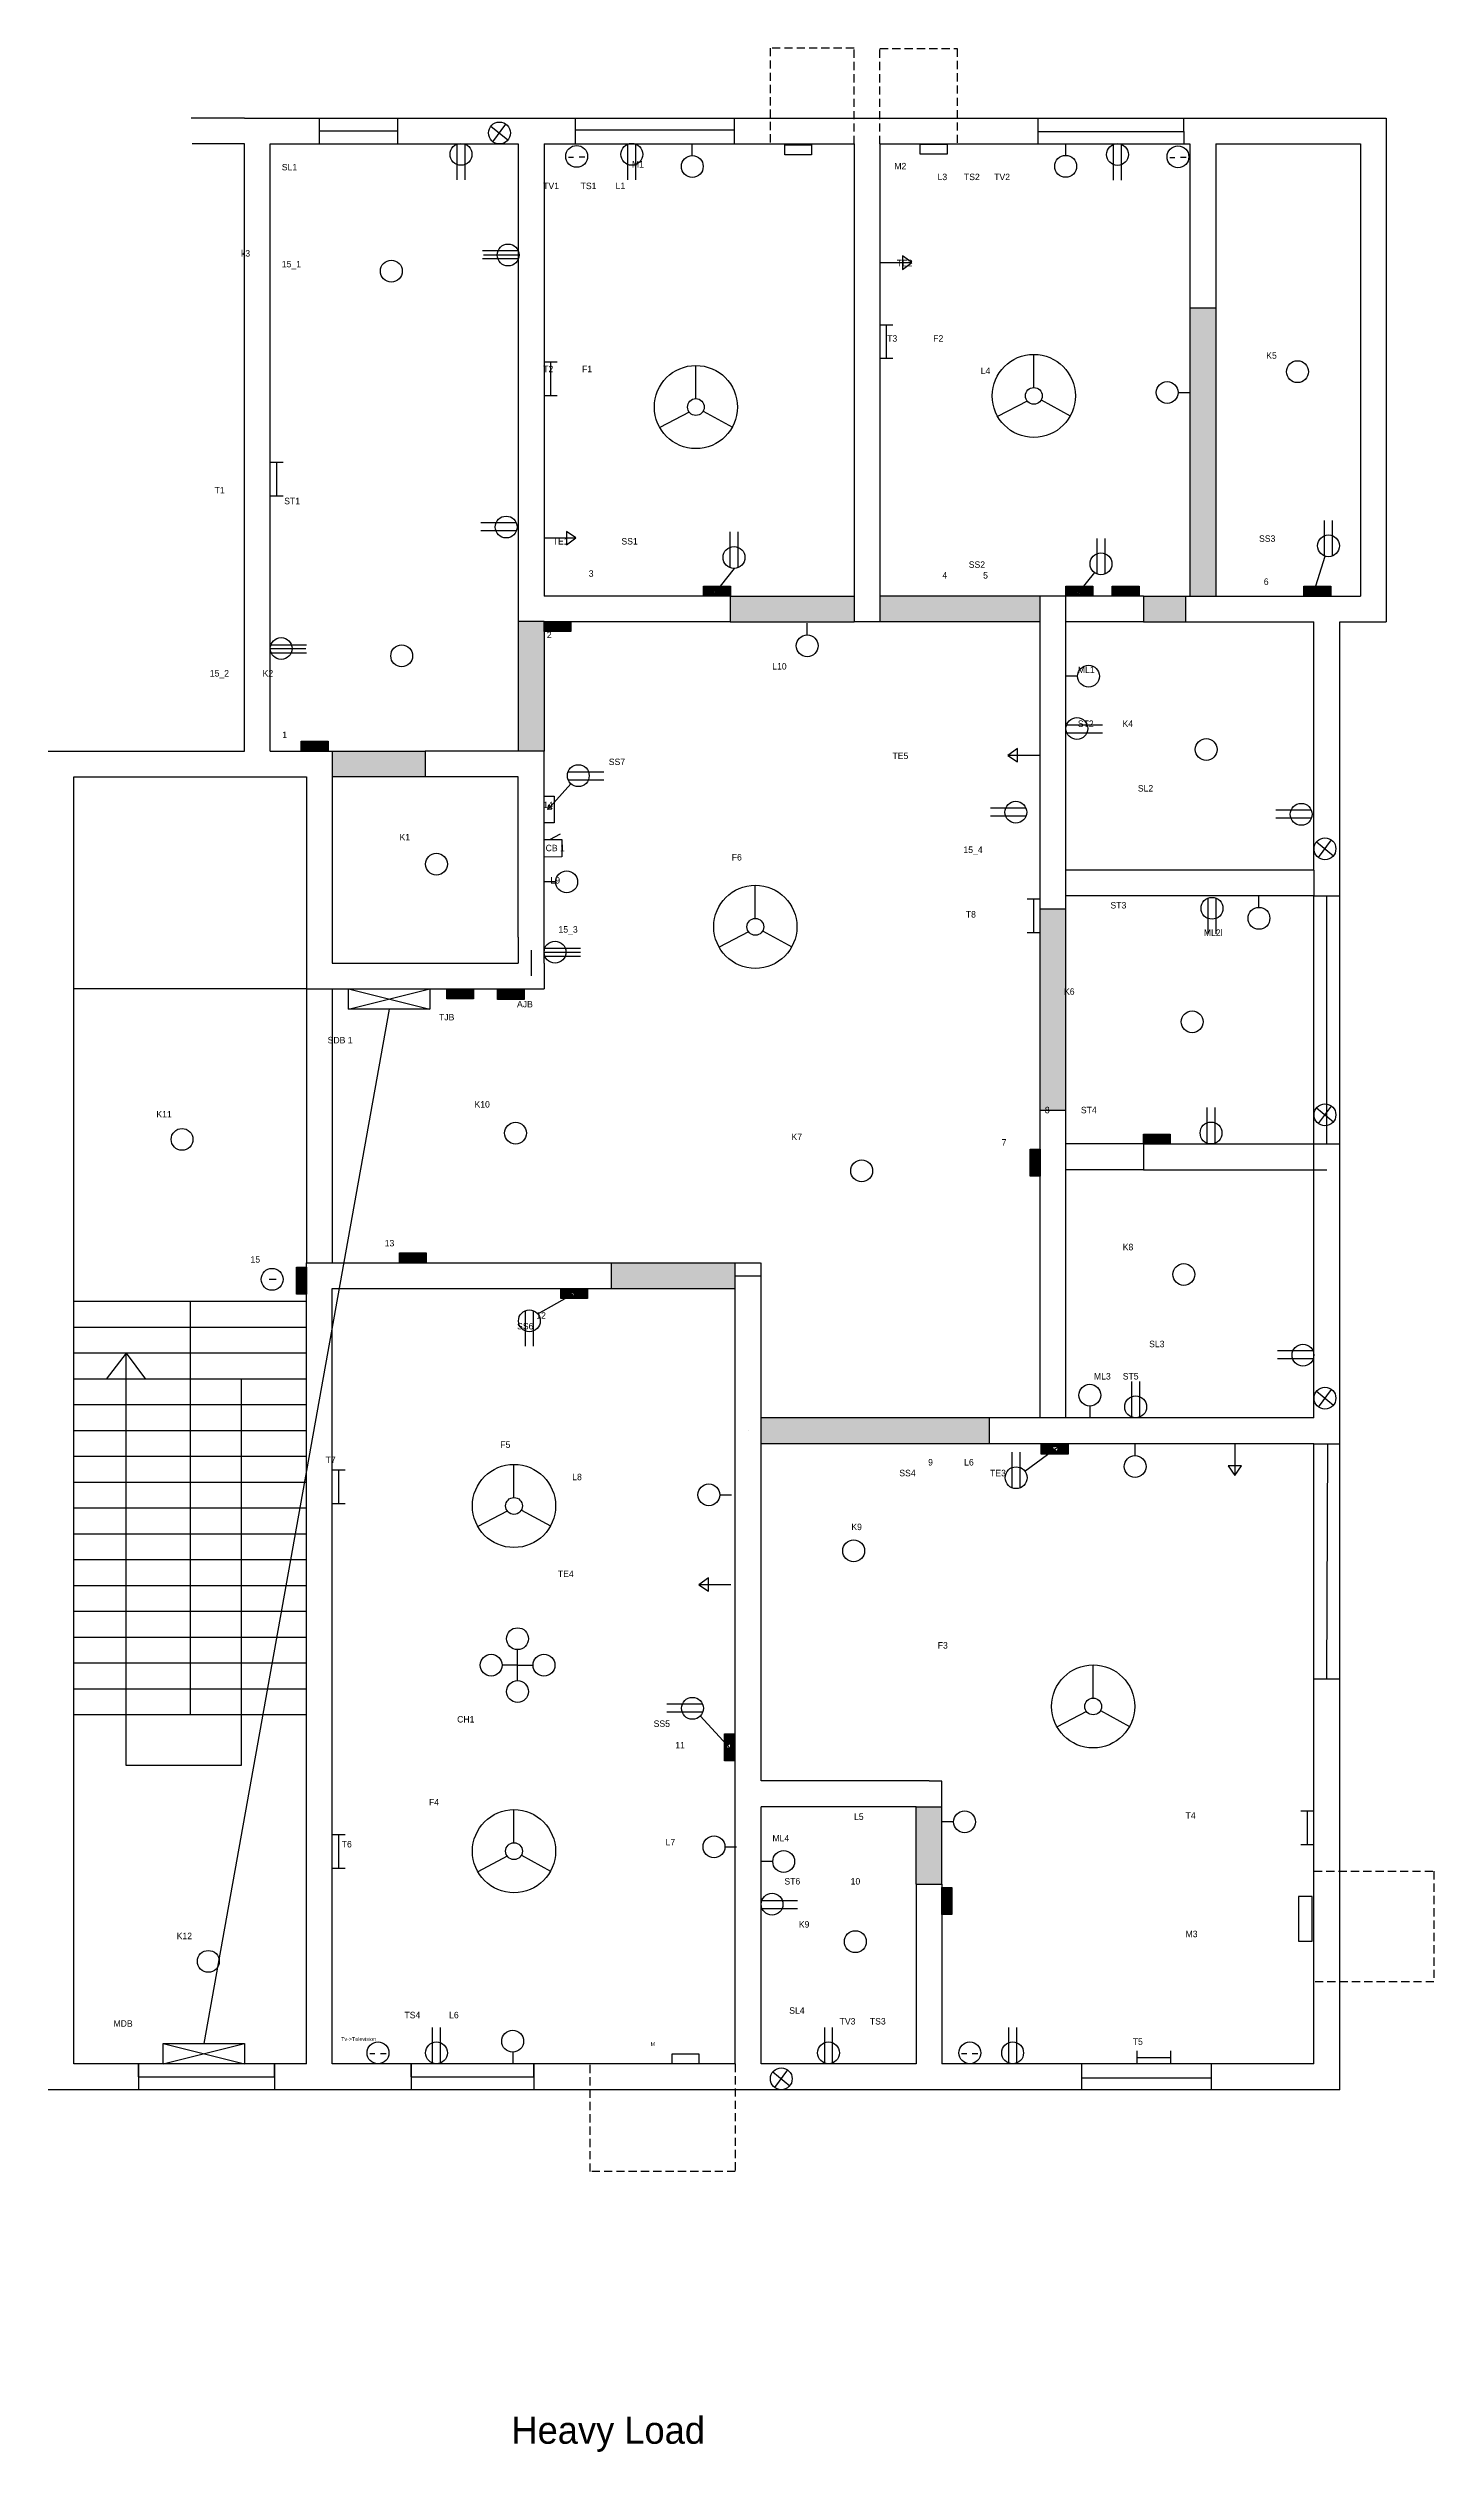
# Model space of a CAD drawing. Header units: inches. Extents: x 1860 to 11603, y -2530 to 624.
# Drawn here: x 11066 to 11603, y -2472 to -1542 of the extents above; entities that cross this region are included whole.
import ezdxf

# ---------------------------------------------------------------- set-up
doc = ezdxf.new("R2010")
doc.units = ezdxf.units.IN
doc.linetypes.add('ACAD_ISO02W100', pattern=[15, 12, -3])
doc.linetypes.add('HIDDEN2', pattern=[4.7625, 3.175, -1.5875])

msp = doc.modelspace()

# ---------------------------------------------------------------- texts
at = {"attachment_point": 1}
for s, insert, char_height, width in [('\\P\\P\\P\\P\\P\\P                                               SL1\\P\\P\\P\\P\\P\\P\\P\\P                              k3         \\P                                               15_1\\P\\P\\P\\P\\P\\P\\P\\P\\P\\P\\P\\P\\P\\P\\P\\P\\P\\P\\P\\P\\P                   T1             \\P                                                ST1\\P\\P\\P\\P\\P\\P\\P\\P\\P\\P\\P\\P\\P\\P\\P\\P                 15_2              K2 ', (11112.92, -1561.5), 2.5, 149.609), ('\\P\\P                                          \\P                                       \\P                                          M1\\P \\P     TV1         TS1        L1\\P\\P\\P\\P\\P\\P\\P\\P\\P\\P\\P\\P\\P\\P\\P\\P\\P     T2            F1\\P\\P\\P\\P\\P\\P\\P\\P\\P\\P\\P\\P\\P\\P\\P\\P         TE1                      SS1\\P\\P\\P                        3                       ', (11253.1, -1568.75), 2.5, 147.9171), ('\\P\\P\\P      M2                    \\P                        L3       TS2      TV2\\P\\P\\P\\P\\P\\P\\P\\P       TE2 \\P\\P\\P\\P\\P\\P\\P   T3               F2                  \\P\\P\\P                                          L4\\P\\P\\P\\P\\P\\P\\P\\P\\P\\P\\P\\P\\P\\P\\P\\P\\P\\P                                     SS2\\P                          4               5        \\P                                 ', (11388.1, -1573.6), 2.5, 123.3176), ('\\P\\P\\P       K5\\P\\P\\P\\P\\P\\P\\P\\P\\P\\P\\P\\P\\P\\P\\P\\P\\P    SS3\\P\\P\\P\\P      6', (11531.11, -1646.89), 2.5, 52.989), ('\\P\\P  2', (11257.29, -1759.17), 2.5, 18.4241), ('\\P\\PL10', (11346.4, -1771.33), 2.5, 35.6355), ('\\P\\P\\P\\P\\P        ML1\\P\\P\\P\\P\\P        ST2            K4\\P\\P\\P\\P\\P                               \\P                                 SL2', (11457.26, -1760.2), 2.5, 106.247), ('\\P\\P\\P     1\\P ', (11152.1, -1793.7), 2.5, 64.8316), ('^I^I^ISS7\\P\\P\\P   \\P     14  \\P\\P\\P\\P      CB 1                \\P                                                                                                             \\P\\P        L9                     \\P\\P\\P\\P\\P\\P     \\P^I', (11253.13, -1816.64), 2.5, 103.4976), ('\\P\\P\\P      \\P                      TE5', (11372.51, -1797.63), 2.5, 87.5962), ('\\P\\P      K1', (11196.57, -1837.44), 2.5, 42.6454), ('           15_4  \\P\\P\\P\\P\\P\\P            T8', (11410.19, -1850.65), 2.5, 39.9137), (' ^I^IF6', (11310.73, -1853.58), 2.5, 77.7953), ('      15_3', (11258.1, -1881.48), 2.5, 49.1586), ('\\P  \\P\\P\\P         ML2l\\P      ', (11505.12, -1866.08), 2.5, 75.4403), ('            \\P                      \\P                              K6\\P\\P\\P\\P\\P\\P\\P\\P\\P\\P\\P                      8             ST4\\P\\P\\P    7', (11431.49, -1897.22), 2.5, 106.7222), ('\\P\\P\\PTJB', (11217.42, -1902.93), 2.5, 17.3648), ('\\P\\P^IAJB', (11237.61, -1902.06), 2.5, 91.8165), ('\\P\\P\\P\\P\\P\\P    SDB 1', (11170.6, -1899.32), 2.5, 42.7574), ('K11', (11108.03, -1953.01), 2.5, 24.5441), ('   K10', (11228.37, -1949.18), 2.5, 30.0378), ('\\P\\P                 K7\\P                ', (11338.07, -1953.44), 2.5, 66.3726), ('       \\P\\P        15', (11137.03, -2000.86), 2.5, 33.4413), ('13', (11196.41, -2002.91), 2.5, 22.4255), ('            K8\\P\\P\\P\\P\\P\\P\\P\\P\\P                       SL3\\P\\P\\PML3     ST5\\P\\P\\P   ', (11470.93, -2004.41), 2.5, 85.1698), ('\\P\\P\\P\\P               12\\P       SS6\\P\\P\\P\\P\\P\\P\\P\\P\\P\\P\\PF5                          \\P\\P\\P                              L8\\P\\P\\P\\P\\P\\P\\P\\P\\P                        TE4', (11241.14, -2014.2), 2.5, 90.9619), ('        T7 ', (11166.1, -2086.75), 2.5, 29.7264), ('                                   \\P                                       \\P\\P\\P\\P\\P\\P\\P                                 9             L6       \\P                     SS4                               TE3\\P\\P\\P\\P\\P K9\\P\\P \\P\\P\\P\\P\\P  \\P\\P\\P\\P                                     F3         ', (11376.09, -2054.36), 2.5, 156.7171), ('\\P\\P            CH1', (11213.3, -2178.83), 2.5, 72.3858), ('\\P\\PSS5\\P \\P         11\\P\\P\\P\\P\\P\\P\\P\\P\\P     L7', (11300.5, -2180.52), 2.5, 41.6083), ('\\PF4', (11213.55, -2215.03), 2.5, 52.8807), ('\\P\\P                                  L5\\P\\PML4\\P        \\P\\P\\P     ST6                     10\\P\\P\\P\\P           K9\\P\\P\\P\\P\\P\\P\\P\\P       SL4              \\P                            TV3      TS3', (11346.48, -2216.51), 2.5, 109.5858), ('\\P                        T4\\P\\P\\P\\P\\P\\P\\P\\P\\P\\P\\P                        M3\\P\\P\\P\\P\\P\\P\\P\\P\\P\\P  T5', (11484.1, -2220.22), 2.5, 76.865), ('\\P\\P  T6', (11177.91, -2227.16), 2.5, 20.9086), ('K12', (11115.88, -2271.01), 2.5, 28.542), ('\\P\\P              MDB', (11078.42, -2296.56), 2.5, 87.6887), ('TS4            L6', (11204.05, -2301.62), 2.5, 63.2774), ('\\P\\P\\P      Tv->Television', (11176.1, -2303.92), 1.5, 45.8141), ('       \\P    \\P          M', (11293.58, -2308.31), 1.5, 38.5205)]:
    msp.add_mtext(s, dxfattribs=dict(at, insert=insert, char_height=char_height, width=width))
at = {"linetype": 'HIDDEN2', "insert": (11463.39, -1872.14), "char_height": 2.5, "width": 66.2106, "attachment_point": 1}
msp.add_mtext('               ST3', dxfattribs=at)
at = {"color": 1, "insert": (11245.45, -2458.27), "char_height": 10.5, "width": 466.7062, "attachment_point": 1}
msp.add_mtext('Heavy Load', dxfattribs=at)

# ---------------------------------------------------------------- hatches: boundary and pattern name
at = {"linetype": 'HIDDEN2'}
for points in [[(11518.1, -1705.75), (11518.1, -1642.25), (11508.1, -1642.25), (11508.1, -1705.75), (11508.1, -1753.75), (11518.1, -1753.75)], [(11506.34, -1753.75), (11490.1, -1753.75), (11490.1, -1763.75), (11506.34, -1763.75)], [(11430.42, -2071.75), (11390.1, -2071.75), (11342.1, -2071.75), (11342.1, -2081.75), (11390.1, -2081.75), (11430.42, -2081.75)]]:
    msp.add_hatch(color=2, dxfattribs=at).paths.add_polyline_path(points)
for color, points in [(5, [(11330.21, -1749.92), (11326.14, -1749.92), (11324.53, -1751.96), (11325.26, -1752.44), (11323.74, -1752.94), (11323.74, -1751.44), (11324.53, -1751.96), (11326.14, -1749.92), (11319.84, -1749.92), (11319.84, -1753.75), (11330.21, -1753.75)]), (2, [(11378.1, -1753.75), (11330.1, -1753.75), (11330.1, -1763.75), (11378.1, -1763.75)]), (2, [(11450.1, -1753.75), (11436.1, -1753.75), (11388.1, -1753.75), (11388.1, -1763.75), (11436.1, -1763.75), (11450.1, -1763.75)]), (5, [(11470.48, -1749.92), (11466.88, -1749.92), (11465.16, -1752.05), (11466.04, -1752.76), (11464.18, -1753.25), (11464.52, -1751.52), (11465.16, -1752.05), (11466.88, -1749.92), (11460.1, -1749.92), (11460.1, -1753.75), (11470.48, -1753.75)]), (5, [(11488.4, -1749.92), (11478.03, -1749.92), (11478.03, -1753.75), (11488.4, -1753.75)]), (5, [(11562.59, -1749.92), (11556.73, -1749.92), (11556.31, -1751.25), (11556.6, -1751.35), (11556.13, -1751.79), (11556.04, -1751.16), (11556.31, -1751.25), (11556.73, -1749.92), (11552.22, -1749.92), (11552.22, -1753.75), (11562.59, -1753.75)]), (2, [(11258.1, -1777.75), (11258.1, -1763.75), (11258.1, -1763.57), (11248.1, -1763.57), (11248.1, -1763.75), (11248.1, -1777.75), (11248.1, -1813.75), (11258.1, -1813.75)]), (5, [(11268.48, -1763.75), (11258.1, -1763.75), (11258.1, -1767.4), (11268.48, -1767.4)]), (5, [(11174.48, -1809.92), (11164.1, -1809.92), (11164.1, -1813.75), (11174.48, -1813.75)]), (2, [(11212.1, -1813.75), (11176.1, -1813.75), (11176.1, -1823.75), (11212.1, -1823.75)]), (2, [(11460.1, -1874.84), (11450.1, -1874.84), (11450.1, -1917.75), (11450.1, -1952.73), (11460.1, -1952.73), (11460.1, -1917.75)]), (5, [(11230.82, -1905.75), (11220.45, -1905.75), (11220.45, -1909.58), (11230.82, -1909.58)]), (4, [(11250.41, -1906.04), (11240.04, -1906.04), (11240.04, -1909.87), (11250.41, -1909.87)]), (5, [(11500.48, -1961.92), (11490.1, -1961.92), (11490.1, -1965.75), (11500.48, -1965.75)]), (5, [(11450.1, -1967.83), (11446.27, -1967.83), (11446.27, -1978.21), (11450.1, -1978.21)]), (5, [(11212.47, -2007.92), (11202.1, -2007.92), (11202.1, -2011.75), (11212.47, -2011.75)]), (5, [(11166.1, -2013.47), (11162.29, -2013.47), (11162.29, -2023.84), (11166.1, -2023.84)]), (2, [(11332.1, -2016.75), (11332.1, -2011.75), (11284.1, -2011.75), (11284.1, -2021.75), (11332.1, -2021.75)]), (5, [(11274.91, -2021.75), (11264.54, -2021.75), (11264.54, -2025.53), (11266.22, -2025.53), (11268.87, -2024.04), (11268.29, -2023.46), (11270.36, -2023.2), (11269.58, -2024.76), (11268.87, -2024.04), (11266.22, -2025.53), (11274.91, -2025.53)]), (5, [(11460.92, -2081.98), (11450.55, -2081.98), (11450.55, -2085.81), (11453.1, -2085.81), (11455.61, -2083.98), (11454.54, -2083.22), (11457.36, -2082.7), (11456.84, -2084.86), (11455.61, -2083.98), (11453.1, -2085.81), (11460.92, -2085.81)]), (5, [(11331.8, -2194.07), (11327.97, -2194.07), (11327.97, -2197.37), (11329.12, -2198.62), (11330.41, -2197.43), (11330.41, -2200.02), (11328.43, -2199.26), (11329.12, -2198.62), (11327.97, -2197.37), (11327.97, -2204.44), (11331.8, -2204.44)]), (2, [(11412.1, -2222.26), (11402.1, -2222.26), (11402.1, -2252.26), (11412.1, -2252.26)]), (5, [(11415.94, -2253.55), (11412.1, -2253.55), (11412.1, -2263.92), (11415.94, -2263.92)])]:
    msp.add_hatch(color=color).paths.add_polyline_path(points)

# ---------------------------------------------------------------- linework, layer by layer
for p, q in [((11378.1, -1541.67), (11345.55, -1541.67)), ((11345.55, -1541.67), (11345.55, -1578.75)), ((11378.1, -1578.75), (11378.1, -1541.67)), ((11388.1, -1578.75), (11388.1, -1541.85)), ((11388.1, -1541.85), (11418.03, -1541.85)), ((11418.03, -1541.85), (11418.03, -1578.75)), ((11556.1, -2247.25), (11602.53, -2247.25)), ((11602.53, -2247.25), (11602.53, -2290.04)), ((11602.53, -2290.04), (11556.1, -2290.04)), ((11275.89, -2363.46), (11275.89, -2321.75)), ((11332.1, -2321.75), (11332.1, -2363.46)), ((11332.1, -2363.46), (11275.89, -2363.46))]:
    msp.add_line(p, q, dxfattribs=at)
for p, q in [((11142.1, -1568.75), (11121.54, -1568.75)), ((11142.1, -1568.75), (11171.1, -1568.75)), ((11171.1, -1568.75), (11253.1, -1568.75)), ((11237.54, -1571.84), (11244.09, -1577.2)), ((11238.31, -1577.93), (11243.32, -1571.11)), ((11253.1, -1568.75), (11383.1, -1568.75)), ((11383.1, -1568.75), (11513.1, -1568.75)), ((11383.1, -1568.75), (11513.1, -1568.75)), ((11513.1, -1568.75), (11584.1, -1568.75)), ((11584.1, -1568.75), (11584.1, -1763.75)), ((11142.1, -1578.75), (11121.92, -1578.75)), ((11142.1, -1813.75), (11142.1, -1578.75)), ((11152.1, -1813.75), (11152.1, -1578.75)), ((11152.1, -1578.75), (11171.1, -1578.75)), ((11171.1, -1578.75), (11248.1, -1578.75)), ((11224.32, -1578.89), (11224.32, -1592.66)), ((11227.41, -1578.84), (11227.41, -1592.66)), ((11248.1, -1578.75), (11248.1, -1763.75)), ((11258.1, -1578.75), (11378.1, -1578.75)), ((11258.1, -1578.75), (11258.1, -1753.75)), ((11258.1, -1578.75), (11258.1, -1753.75)), ((11290.43, -1578.88), (11290.43, -1592.64)), ((11293.52, -1578.83), (11293.52, -1592.64)), ((11315.46, -1583.25), (11315.46, -1578.73)), ((11378.1, -1578.75), (11378.1, -1763.75)), ((11388.1, -1578.75), (11508.1, -1578.75)), ((11388.1, -1578.75), (11388.1, -1763.75)), ((11459.99, -1583.22), (11459.99, -1578.7)), ((11478.43, -1578.96), (11478.43, -1592.73)), ((11481.52, -1578.91), (11481.52, -1592.73)), ((11508.1, -1578.75), (11508.1, -1705.75)), ((11518.1, -1578.75), (11574.1, -1578.75)), ((11518.1, -1578.75), (11518.1, -1705.75)), ((11574.1, -1578.75), (11574.1, -1753.75)), ((11267.53, -1583.84), (11269.54, -1583.84)), ((11271.66, -1583.76), (11273.86, -1583.76)), ((11500.25, -1583.99), (11502.26, -1583.99)), ((11504.38, -1583.91), (11506.58, -1583.91)), ((11248.08, -1620.15), (11234.31, -1620.15)), ((11248.13, -1623.24), (11234.31, -1623.24)), ((11248.39, -1621.76), (11234.69, -1621.76)), ((11388.1, -1624.6), (11400.44, -1624.6)), ((11400.44, -1624.6), (11396.77, -1622.13)), ((11396.77, -1622.13), (11396.77, -1627.3)), ((11396.77, -1627.3), (11400.44, -1624.6)), ((11508.1, -1642.25), (11518.1, -1642.25)), ((11388.1, -1648.73), (11393.1, -1648.73)), ((11390.54, -1648.73), (11390.54, -1661.73)), ((11258.1, -1663.13), (11263.1, -1663.13)), ((11260.54, -1663.13), (11260.54, -1676.14)), ((11316.86, -1677.34), (11316.86, -1664.5)), ((11388.1, -1661.73), (11393.1, -1661.73)), ((11447.64, -1673.03), (11447.64, -1660.19)), ((11258.1, -1676.14), (11263.1, -1676.14)), ((11314.27, -1682.56), (11302.86, -1688.52)), ((11319.71, -1682.17), (11330.98, -1688.32)), ((11445.04, -1678.25), (11433.63, -1684.21)), ((11450.48, -1677.86), (11461.75, -1684.01)), ((11503.52, -1674.95), (11508.03, -1674.95)), ((11152.1, -1701.9), (11157.1, -1701.9)), ((11154.54, -1701.9), (11154.54, -1714.91)), ((11508.1, -1705.75), (11508.1, -1753.75)), ((11518.1, -1705.75), (11518.1, -1753.75)), ((11152.1, -1714.91), (11157.1, -1714.91)), ((11247.33, -1725.42), (11233.56, -1725.42)), ((11247.38, -1728.51), (11233.56, -1728.51)), ((11270.44, -1731.18), (11266.77, -1728.7)), ((11266.77, -1728.7), (11266.77, -1733.88)), ((11330.13, -1742.76), (11330.13, -1728.94)), ((11333.22, -1742.71), (11333.22, -1728.94)), ((11560.22, -1738.24), (11560.22, -1724.43)), ((11563.31, -1738.19), (11563.31, -1724.43)), ((11258.1, -1731.18), (11270.44, -1731.18)), ((11266.77, -1733.88), (11270.44, -1731.18)), ((11472.17, -1745.24), (11472.17, -1731.43)), ((11475.26, -1745.19), (11475.26, -1731.43)), ((11556.13, -1751.79), (11560.42, -1738.31)), ((11331.61, -1743.02), (11323.74, -1752.94)), ((11471.13, -1744.67), (11464.18, -1753.25)), ((11330.1, -1753.75), (11258.1, -1753.75)), ((11323.74, -1752.94), (11323.74, -1751.44)), ((11323.74, -1751.44), (11325.26, -1752.44)), ((11325.26, -1752.44), (11323.74, -1752.94)), ((11330.1, -1753.75), (11330.1, -1763.75)), ((11330.1, -1753.75), (11378.1, -1753.75)), ((11436.1, -1753.75), (11388.1, -1753.75)), ((11460.1, -1753.75), (11436.1, -1753.75)), ((11450.1, -1763.75), (11450.1, -1753.75)), ((11460.1, -1864.75), (11460.1, -1753.75)), ((11490.1, -1753.75), (11460.1, -1753.75)), ((11464.18, -1753.25), (11464.52, -1751.52)), ((11466.04, -1752.76), (11464.18, -1753.25)), ((11464.52, -1751.52), (11466.04, -1752.76)), ((11490.1, -1753.75), (11561.1, -1753.75)), ((11490.1, -1753.75), (11561.1, -1753.75)), ((11490.1, -1753.75), (11561.1, -1753.75)), ((11490.1, -1753.75), (11490.1, -1763.75)), ((11506.34, -1753.75), (11506.34, -1763.75)), ((11556.13, -1751.79), (11556.04, -1751.16)), ((11556.04, -1751.16), (11556.6, -1751.35)), ((11556.6, -1751.35), (11556.13, -1751.79)), ((11556.13, -1751.79), (11556.13, -1751.79)), ((11561.1, -1753.75), (11574.1, -1753.75)), ((11258.1, -1763.57), (11248.1, -1763.57)), ((11248.1, -1763.75), (11248.1, -1777.75)), ((11258.1, -1763.75), (11258.1, -1777.75)), ((11330.1, -1763.75), (11258.1, -1763.75)), ((11330.1, -1763.75), (11378.1, -1763.75)), ((11359.95, -1768.75), (11359.95, -1764.23)), ((11436.1, -1763.75), (11388.1, -1763.75)), ((11450.1, -1763.75), (11436.1, -1763.75)), ((11450.1, -1869.75), (11450.1, -1763.75)), ((11490.1, -1763.75), (11460.1, -1763.75)), ((11490.1, -1763.75), (11556.1, -1763.75)), ((11556.1, -1859.75), (11556.1, -1763.75)), ((11566.1, -1864.75), (11566.1, -1763.75)), ((11566.1, -1763.75), (11584.1, -1763.75)), ((11152.1, -1774.06), (11165.82, -1774.06)), ((11152.37, -1772.58), (11166.18, -1772.58)), ((11152.42, -1775.67), (11166.18, -1775.67)), ((11248.1, -1777.75), (11248.1, -1813.75)), ((11258.1, -1777.75), (11258.1, -1813.75)), ((11464.62, -1784.76), (11460.1, -1784.76)), ((11460.37, -1803.54), (11474.18, -1803.54)), ((11066.1, -1813.75), (11142.1, -1813.75)), ((11071.1, -1813.75), (11142.1, -1813.75)), ((11152.1, -1813.75), (11176.1, -1813.75)), ((11176.1, -1813.75), (11176.1, -1885.75)), ((11176.1, -1813.75), (11212.1, -1813.75)), ((11258.1, -1813.75), (11212.1, -1813.75)), ((11212.1, -1813.75), (11212.1, -1823.75)), ((11258.1, -1895.75), (11258.1, -1813.75)), ((11441.31, -1812.69), (11437.65, -1815.39)), ((11441.31, -1817.86), (11441.31, -1812.69)), ((11460.42, -1806.63), (11474.18, -1806.63)), ((11267.36, -1821.76), (11281.18, -1821.76)), ((11449.98, -1815.39), (11437.65, -1815.39)), ((11437.65, -1815.39), (11441.31, -1817.86)), ((11076.1, -1900.75), (11076.1, -1823.75)), ((11076.1, -1823.75), (11147.1, -1823.75)), ((11147.1, -1823.75), (11166.1, -1823.75)), ((11166.1, -1823.75), (11166.1, -1890.75)), ((11212.1, -1823.75), (11176.1, -1823.75)), ((11248.1, -1823.75), (11212.1, -1823.75)), ((11248.1, -1885.75), (11248.1, -1823.75)), ((11268.46, -1826.35), (11259.59, -1836.33)), ((11267.41, -1824.85), (11281.18, -1824.85)), ((11259.59, -1836.33), (11259.93, -1834.52)), ((11261.1, -1836.23), (11259.59, -1836.33)), ((11259.93, -1834.52), (11261.1, -1836.23)), ((11444.59, -1835.79), (11430.83, -1835.79)), ((11444.64, -1838.88), (11430.83, -1838.88)), ((11555.08, -1836.59), (11541.31, -1836.59)), ((11555.12, -1839.68), (11541.31, -1839.68)), ((11258.1, -1847.9), (11264.99, -1847.9)), ((11260.38, -1847.9), (11264.42, -1845.7)), ((11260.38, -1847.9), (11264.61, -1847.9)), ((11264.99, -1847.9), (11264.99, -1854.71)), ((11557.06, -1848.85), (11563.61, -1854.21)), ((11557.83, -1854.94), (11562.84, -1848.12)), ((11264.99, -1854.71), (11258.1, -1854.75)), ((11556.1, -1859.75), (11460.1, -1859.75)), ((11556.1, -1859.75), (11556.1, -1869.75)), ((11262.62, -1864.35), (11258.1, -1864.35)), ((11339.86, -1878.48), (11339.86, -1865.64)), ((11450.1, -1917.75), (11450.1, -1869.75)), ((11460.1, -1869.75), (11460.1, -1864.75)), ((11556.1, -1869.75), (11460.1, -1869.75)), ((11460.1, -1917.75), (11460.1, -1869.75)), ((11534.8, -1874.22), (11534.8, -1869.7)), ((11556.1, -1970.75), (11556.1, -1869.75)), ((11556.1, -1869.75), (11566.1, -1869.75)), ((11561.1, -1965.75), (11561.1, -1869.75)), ((11566.1, -1970.75), (11566.1, -1864.75)), ((11445.03, -1870.92), (11450.02, -1870.92)), ((11447.47, -1870.92), (11447.47, -1883.92)), ((11460.1, -1874.84), (11450.1, -1874.84)), ((11515.03, -1870.65), (11515.03, -1884.41)), ((11518.11, -1870.6), (11518.11, -1884.41)), ((11176.1, -1885.75), (11176.1, -1895.75)), ((11248.1, -1885.75), (11248.1, -1895.75)), ((11337.26, -1883.69), (11325.85, -1889.66)), ((11342.7, -1883.3), (11353.97, -1889.45)), ((11445.03, -1883.92), (11450.02, -1883.92)), ((11166.1, -1890.75), (11166.1, -1927.75)), ((11176.1, -1895.75), (11248.1, -1895.75)), ((11258.1, -1891.52), (11272.24, -1891.52)), ((11258.1, -1895.75), (11258.1, -1905.75)), ((11258.37, -1890.04), (11272.18, -1890.04)), ((11258.42, -1893.13), (11272.18, -1893.13)), ((11076.1, -2016.75), (11076.1, -1900.75)), ((11166.1, -1905.67), (11076.1, -1905.67)), ((11166.1, -1905.67), (11176.1, -1905.75)), ((11176.1, -1905.75), (11258.1, -1905.75)), ((11176.1, -1905.75), (11176.1, -1927.75)), ((11182.45, -1905.75), (11213.93, -1913.61)), ((11182.45, -1913.61), (11213.93, -1905.75)), ((11450.1, -1975.75), (11450.1, -1917.75)), ((11460.1, -1975.75), (11460.1, -1917.75)), ((11166.1, -1927.75), (11166.1, -2011.75)), ((11176.1, -1927.75), (11176.1, -2011.75)), ((11450.1, -1952.73), (11460.1, -1952.73)), ((11514.78, -1965.48), (11514.78, -1951.67)), ((11517.86, -1965.43), (11517.86, -1951.67)), ((11557.06, -1951.8), (11563.61, -1957.17)), ((11557.83, -1957.9), (11562.84, -1951.08)), ((11490.1, -1965.75), (11460.1, -1965.75)), ((11490.1, -1965.75), (11561.1, -1965.75)), ((11490.1, -1965.75), (11490.1, -1975.75)), ((11556.1, -2071.75), (11556.1, -1970.75)), ((11561.1, -1965.75), (11566.1, -1965.75)), ((11566.1, -2076.75), (11566.1, -1970.75)), ((11450.1, -2071.75), (11450.1, -1975.75)), ((11460.1, -2071.75), (11460.1, -1975.75)), ((11490.1, -1975.75), (11460.1, -1975.75)), ((11490.1, -1975.75), (11561.1, -1975.75)), ((11076.1, -2321.75), (11076.1, -2016.75)), ((11151.65, -2018.07), (11154.4, -2018.07)), ((11166.1, -2321.75), (11166.1, -2011.75)), ((11166.1, -2011.75), (11284.1, -2011.75)), ((11284.1, -2011.75), (11284.1, -2021.75)), ((11284.1, -2011.75), (11341.82, -2011.75)), ((11332.1, -2016.75), (11332.1, -2011.75)), ((11332.1, -2321.75), (11332.1, -2016.75)), ((11332.1, -2016.75), (11342.1, -2016.75)), ((11342.1, -2016.75), (11342.1, -2011.75)), ((11342.1, -2212.26), (11342.1, -2016.75)), ((11166.1, -2026.75), (11076.1, -2026.75)), ((11121.1, -2026.75), (11121.1, -2186.75)), ((11176.1, -2321.75), (11176.1, -2021.75)), ((11176.1, -2021.75), (11284.1, -2021.75)), ((11255.64, -2031.5), (11270.36, -2023.2)), ((11270.36, -2023.2), (11268.29, -2023.46)), ((11268.29, -2023.46), (11269.58, -2024.76)), ((11269.58, -2024.76), (11270.36, -2023.2)), ((11284.1, -2021.75), (11332.1, -2021.75)), ((11166.1, -2036.75), (11076.1, -2036.75)), ((11250.8, -2030.31), (11250.8, -2044.08)), ((11253.89, -2030.26), (11253.89, -2044.08)), ((11555.74, -2045.87), (11541.98, -2045.87)), ((11166.1, -2046.75), (11076.1, -2046.75)), ((11096.35, -2046.75), (11088.63, -2056.75)), ((11096.35, -2206.27), (11096.35, -2046.75)), ((11096.35, -2046.75), (11103.88, -2056.75)), ((11555.79, -2048.96), (11541.98, -2048.96)), ((11166.1, -2056.75), (11076.1, -2056.75)), ((11140.85, -2056.75), (11140.85, -2186.75)), ((11485.59, -2071.48), (11485.59, -2057.67)), ((11488.68, -2071.43), (11488.68, -2057.67)), ((11557.06, -2061.47), (11563.61, -2066.83)), ((11557.83, -2067.56), (11562.84, -2060.74)), ((11166.1, -2066.75), (11076.1, -2066.75)), ((11390.1, -2071.75), (11342.1, -2071.75)), ((11455.1, -2071.75), (11390.1, -2071.75)), ((11430.42, -2071.75), (11430.42, -2081.75)), ((11556.1, -2071.75), (11455.1, -2071.75)), ((11556.1, -2071.75), (11460.1, -2071.75)), ((11469.32, -2067.23), (11469.32, -2071.75)), ((11166.1, -2076.75), (11076.1, -2076.75)), ((11337.1, -2076.75), (11337.1, -2076.75)), ((11390.1, -2081.75), (11342.1, -2081.75)), ((11455.1, -2081.75), (11390.1, -2081.75)), ((11444.16, -2092.36), (11457.36, -2082.7)), ((11457.36, -2082.7), (11454.54, -2083.22)), ((11454.54, -2083.22), (11456.84, -2084.86)), ((11556.1, -2081.75), (11455.1, -2081.75)), ((11456.84, -2084.86), (11457.36, -2082.7)), ((11486.85, -2086.37), (11486.85, -2081.85)), ((11525.52, -2081.71), (11525.52, -2094.04)), ((11556.1, -2172.75), (11556.1, -2081.75)), ((11566.1, -2172.75), (11566.1, -2076.75)), ((11166.1, -2086.75), (11076.1, -2086.75)), ((11176.1, -2091.88), (11181.1, -2091.88)), ((11178.54, -2091.88), (11178.54, -2104.88)), ((11246.45, -2102.6), (11246.45, -2089.76)), ((11439.32, -2098.89), (11439.32, -2085.08)), ((11442.41, -2098.84), (11442.41, -2085.08)), ((11527.99, -2090.38), (11522.82, -2090.38)), ((11522.82, -2090.38), (11525.52, -2094.04)), ((11525.52, -2094.04), (11527.99, -2090.38)), ((11166.1, -2096.75), (11076.1, -2096.75)), ((11326.09, -2101.56), (11330.61, -2101.56)), ((11166.1, -2106.75), (11076.1, -2106.75)), ((11176.1, -2104.88), (11181.1, -2104.88)), ((11243.85, -2107.81), (11232.44, -2113.78)), ((11249.29, -2107.42), (11260.56, -2113.57)), ((11166.1, -2116.75), (11076.1, -2116.75)), ((11166.1, -2126.75), (11076.1, -2126.75)), ((11166.1, -2136.75), (11076.1, -2136.75)), ((11321.72, -2133.7), (11318.05, -2136.4)), ((11330.38, -2136.4), (11318.05, -2136.4)), ((11318.05, -2136.4), (11321.72, -2138.87)), ((11321.72, -2138.87), (11321.72, -2133.7)), ((11166.1, -2146.75), (11076.1, -2146.75)), ((11166.1, -2156.75), (11076.1, -2156.75)), ((11166.1, -2166.75), (11076.1, -2166.75)), ((11247.83, -2167.46), (11241.83, -2167.46)), ((11247.83, -2173.46), (11247.83, -2161.46)), ((11247.83, -2167.46), (11253.83, -2167.46)), ((11470.63, -2180.18), (11470.63, -2167.34)), ((11166.1, -2176.75), (11076.1, -2176.75)), ((11556.1, -2321.75), (11556.1, -2172.75)), ((11566.1, -2331.75), (11566.1, -2172.75)), ((11319.43, -2182.56), (11305.67, -2182.56)), ((11319.48, -2185.65), (11305.67, -2185.65)), ((11468.03, -2185.39), (11456.63, -2191.36)), ((11473.48, -2185), (11484.75, -2191.15)), ((11166.1, -2186.75), (11076.1, -2186.75)), ((11140.85, -2186.75), (11140.85, -2206.27)), ((11318.54, -2187.13), (11330.41, -2200.02)), ((11330.41, -2197.43), (11328.43, -2199.26)), ((11328.43, -2199.26), (11330.41, -2200.02)), ((11330.41, -2200.02), (11330.41, -2197.43)), ((11140.85, -2206.27), (11096.35, -2206.27)), ((11407.1, -2212.26), (11342.1, -2212.26)), ((11407.1, -2212.26), (11412.1, -2212.26)), ((11412.1, -2252.26), (11412.1, -2212.42)), ((11342.1, -2321.75), (11342.1, -2222.26)), ((11402.1, -2222.26), (11342.1, -2222.26)), ((11402.1, -2252.26), (11402.1, -2222.26)), ((11402.1, -2222.26), (11412.1, -2222.26)), ((11246.45, -2236.21), (11246.45, -2223.37)), ((11416.62, -2228.11), (11412.1, -2228.11)), ((11551.02, -2223.87), (11556.02, -2223.87)), ((11553.46, -2223.87), (11553.46, -2236.88)), ((11176.1, -2233.02), (11181.1, -2233.02)), ((11178.54, -2233.02), (11178.54, -2246.03)), ((11243.85, -2241.42), (11232.44, -2247.39)), ((11249.29, -2241.03), (11260.56, -2247.19)), ((11328.11, -2237.78), (11332.62, -2237.78)), ((11551.02, -2236.88), (11556.02, -2236.88)), ((11176.1, -2246.03), (11181.1, -2246.03)), ((11346.62, -2243.45), (11342.1, -2243.45)), ((11342.37, -2258.5), (11356.18, -2258.5)), ((11402.1, -2252.26), (11402.1, -2321.75)), ((11402.1, -2252.26), (11412.1, -2252.26)), ((11412.1, -2252.26), (11412.1, -2321.75)), ((11342.42, -2261.59), (11356.18, -2261.59)), ((11110.7, -2313.89), (11142.18, -2321.75)), ((11110.7, -2321.75), (11142.18, -2313.89)), ((11214.95, -2321.48), (11214.95, -2307.67)), ((11218.04, -2321.43), (11218.04, -2307.67)), ((11366.71, -2321.48), (11366.71, -2307.67)), ((11369.79, -2321.43), (11369.79, -2307.67)), ((11437.97, -2321.48), (11437.97, -2307.67)), ((11441.06, -2321.43), (11441.06, -2307.67)), ((11166.1, -2321.75), (11076.1, -2321.75)), ((11101.16, -2326.75), (11101.16, -2321.75)), ((11101.16, -2321.75), (11101.16, -2331.75)), ((11153.76, -2326.75), (11153.76, -2321.75)), ((11153.76, -2321.75), (11153.76, -2331.75)), ((11332.1, -2321.75), (11176.1, -2321.75)), ((11190.63, -2317.77), (11192.64, -2317.77)), ((11194.77, -2317.69), (11196.97, -2317.69)), ((11245.95, -2317.23), (11245.95, -2321.75)), ((11402.1, -2321.75), (11342.1, -2321.75)), ((11346.63, -2324.84), (11353.17, -2330.2)), ((11347.4, -2330.93), (11352.41, -2324.11)), ((11556.1, -2321.75), (11412.1, -2321.75)), ((11419.7, -2317.77), (11421.72, -2317.77)), ((11423.84, -2317.69), (11426.04, -2317.69)), ((11487.66, -2321.75), (11487.66, -2316.76)), ((11487.66, -2319.32), (11500.66, -2319.32)), ((11500.66, -2321.75), (11500.66, -2316.76)), ((11171.1, -2331.75), (11066.1, -2331.75)), ((11101.16, -2326.75), (11153.76, -2326.75)), ((11337.1, -2331.75), (11171.1, -2331.75)), ((11407.1, -2331.75), (11337.1, -2331.75)), ((11566.1, -2331.75), (11407.1, -2331.75))]:
    msp.add_line(p, q)
at = {"color": 3}
for p, q in [((11171.1, -1568.75), (11171.1, -1578.75)), ((11201.35, -1568.75), (11201.35, -1578.75)), ((11270.23, -1578.75), (11270.23, -1568.75)), ((11331.7, -1568.75), (11331.7, -1578.75)), ((11449.29, -1578.75), (11449.29, -1568.75)), ((11505.77, -1573.97), (11505.77, -1568.75)), ((11171.1, -1573.75), (11201.35, -1573.75)), ((11270.45, -1573.25), (11331.7, -1573.25)), ((11449.21, -1573.97), (11505.77, -1573.97)), ((11505.77, -1573.97), (11505.77, -1578.75)), ((11556.1, -2081.75), (11566.1, -2081.75)), ((11561.1, -2172.75), (11561.48, -2081.78)), ((11556.1, -2172.75), (11566.1, -2172.75)), ((11206.67, -2326.75), (11206.67, -2321.75)), ((11206.67, -2321.75), (11206.67, -2331.75)), ((11254.1, -2326.75), (11254.1, -2321.75)), ((11254.1, -2321.75), (11254.1, -2331.75)), ((11466.2, -2331.75), (11466.2, -2321.75)), ((11516.32, -2321.75), (11516.32, -2331.75)), ((11206.67, -2326.75), (11254.1, -2326.75)), ((11516.02, -2327.27), (11466.39, -2327.27))]:
    msp.add_line(p, q, dxfattribs=at)
at = {"linetype": 'ACAD_ISO02W100'}
for p, q in [((11388.1, -1763.75), (11378.1, -1763.75)), ((11253.1, -1890.75), (11253.1, -1900.75))]:
    msp.add_line(p, q, dxfattribs=at)
at = {"color": 1}
msp.add_line((11198.19, -1913.61), (11126.44, -2313.89), dxfattribs=at)
for points in [[(11351.27, -1579.12), (11361.64, -1579.12), (11361.64, -1582.96), (11351.27, -1582.96)], [(11403.72, -1578.88), (11414.09, -1578.88), (11414.09, -1582.72), (11403.72, -1582.72)], [(11319.84, -1749.92), (11330.21, -1749.92), (11330.21, -1753.75), (11319.84, -1753.75)], [(11460.1, -1749.92), (11470.48, -1749.92), (11470.48, -1753.75), (11460.1, -1753.75)], [(11478.03, -1749.92), (11488.4, -1749.92), (11488.4, -1753.75), (11478.03, -1753.75)], [(11552.22, -1749.92), (11562.59, -1749.92), (11562.59, -1753.75), (11552.22, -1753.75)], [(11258.1, -1763.57), (11268.48, -1763.57), (11268.48, -1767.4), (11258.1, -1767.4)], [(11164.1, -1809.92), (11174.48, -1809.92), (11174.48, -1813.75), (11164.1, -1813.75)], [(11261.94, -1831.14), (11261.94, -1841.51), (11258.1, -1841.51), (11258.1, -1831.14)], [(11182.45, -1905.75), (11213.93, -1905.75), (11213.93, -1913.61), (11182.45, -1913.61)], [(11220.45, -1905.75), (11230.82, -1905.75), (11230.82, -1909.58), (11220.45, -1909.58)], [(11240.04, -1906.04), (11250.41, -1906.04), (11250.41, -1909.87), (11240.04, -1909.87)], [(11490.1, -1961.92), (11500.48, -1961.92), (11500.48, -1965.75), (11490.1, -1965.75)], [(11450.1, -1967.83), (11450.1, -1978.21), (11446.27, -1978.21), (11446.27, -1967.83)], [(11202.1, -2007.92), (11212.47, -2007.92), (11212.47, -2011.75), (11202.1, -2011.75)], [(11166.12, -2013.47), (11166.12, -2023.84), (11162.29, -2023.84), (11162.29, -2013.47)], [(11264.54, -2021.7), (11274.91, -2021.7), (11274.91, -2025.53), (11264.54, -2025.53)], [(11450.55, -2081.98), (11460.92, -2081.98), (11460.92, -2085.81), (11450.55, -2085.81)], [(11331.8, -2194.07), (11331.8, -2204.44), (11327.97, -2204.44), (11327.97, -2194.07)], [(11415.94, -2253.55), (11415.94, -2263.92), (11412.1, -2263.92), (11412.1, -2253.55)], [(11555.38, -2256.93), (11550.13, -2256.93), (11550.13, -2274.27), (11555.38, -2274.27)], [(11110.7, -2313.89), (11142.18, -2313.89), (11142.18, -2321.75), (11110.7, -2321.75)], [(11307.63, -2317.92), (11318, -2317.92), (11318, -2321.75), (11307.63, -2321.75)]]:
    msp.add_lwpolyline(points, close=True)
for centre, radius in [((11240.81, -1574.52), 4.23), ((11225.93, -1582.81), 4.23), ((11270.72, -1583.59), 4.23), ((11292.04, -1582.8), 4.23), ((11480.04, -1582.88), 4.23), ((11503.44, -1583.74), 4.23), ((11315.46, -1587.48), 4.23), ((11459.99, -1587.45), 4.23), ((11244.16, -1621.76), 4.23), ((11198.96, -1627.97), 4.23), ((11316.86, -1680.59), 16.09), ((11447.64, -1676.28), 16.09), ((11549.71, -1666.9), 4.23), ((11447.64, -1676.28), 3.25), ((11499.28, -1674.95), 4.23), ((11316.86, -1680.59), 3.25), ((11243.41, -1727.03), 4.23), ((11561.71, -1734.28), 4.23), ((11331.61, -1738.79), 4.23), ((11473.65, -1741.28), 4.23), ((11156.34, -1774.06), 4.23), ((11202.99, -1776.88), 4.23), ((11359.95, -1772.98), 4.23), ((11468.85, -1784.76), 4.23), ((11464.34, -1805.02), 4.23), ((11514.4, -1813.1), 4.23), ((11271.33, -1823.24), 4.23), ((11440.68, -1837.4), 4.23), ((11551.16, -1838.2), 4.23), ((11560.34, -1851.53), 4.23), ((11216.43, -1857.5), 4.23), ((11266.85, -1864.35), 4.23), ((11339.86, -1881.73), 16.09), ((11339.86, -1881.73), 3.25), ((11516.63, -1874.56), 4.23), ((11534.8, -1878.45), 4.23), ((11262.34, -1891.52), 4.23), ((11508.96, -1918.48), 4.23), ((11560.34, -1954.49), 4.23), ((11117.97, -1964), 4.23), ((11247.06, -1961.57), 4.23), ((11516.26, -1961.52), 4.23), ((11381.02, -1976.18), 4.23), ((11152.81, -2018.16), 4.23), ((11505.7, -2016.25), 4.23), ((11252.41, -2034.23), 4.23), ((11551.83, -2047.48), 4.23), ((11469.32, -2063), 4.23), ((11487.08, -2067.52), 4.23), ((11560.34, -2064.15), 4.23), ((11246.45, -2105.85), 16.09), ((11440.8, -2094.93), 4.23), ((11486.85, -2090.6), 4.23), ((11321.86, -2101.56), 4.23), ((11246.45, -2105.85), 3.25), ((11377.93, -2123.21), 4.23), ((11247.83, -2157.23), 4.23), ((11237.6, -2167.46), 4.23), ((11258.06, -2167.46), 4.23), ((11470.63, -2183.43), 16.09), ((11247.83, -2177.69), 4.23), ((11315.51, -2184.17), 4.23), ((11470.63, -2183.43), 3.25), ((11246.45, -2239.46), 16.09), ((11420.85, -2228.11), 4.23), ((11246.45, -2239.46), 3.25), ((11323.87, -2237.78), 4.23), ((11350.85, -2243.45), 4.23), ((11346.34, -2259.98), 4.23), ((11128.15, -2282.1), 4.23), ((11378.58, -2274.46), 4.23), ((11193.82, -2317.52), 4.23), ((11216.43, -2317.52), 4.23), ((11245.95, -2313), 4.23), ((11368.19, -2317.52), 4.23), ((11422.9, -2317.52), 4.23), ((11439.45, -2317.52), 4.23), ((11349.9, -2327.52), 4.23)]:
    msp.add_circle(centre, radius)

msp.set_redraw_order([(e.dxf.handle, doc.entitydb.next_handle()) for e in msp.query("TEXT MTEXT ATTDEF DIMENSION ARC_DIMENSION")])  # texts and dimensions are drawn at this point

doc.saveas('drawing.dxf')
